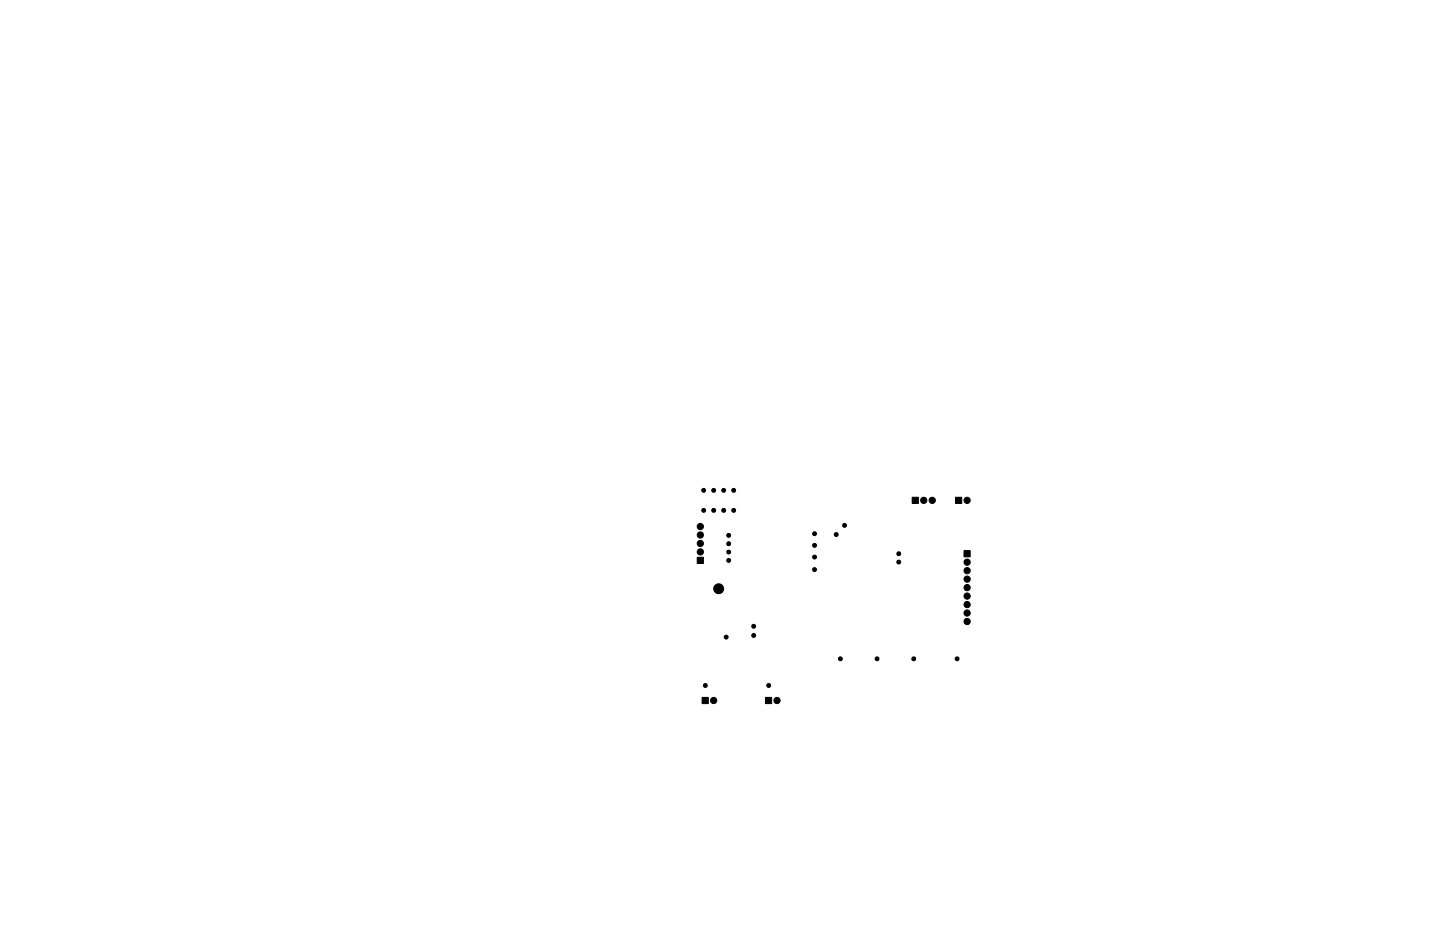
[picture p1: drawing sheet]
<svg xmlns="http://www.w3.org/2000/svg" width="432mm" height="279mm" viewBox="0 0 432 279" stroke-linecap="round" stroke-linejoin="round" font-family="sans-serif">
<g fill="#000" stroke="#000" stroke-width=".3">
<path d="M273.5 149.1h1.9v1.8h-1.9zM286.5 149.1h1.9v1.8h-1.9zM209.1 167.1h1.8v1.8h-1.8zM289.1 165.1h1.8v1.8h-1.8zM210.5 209.1h1.9v1.8h-1.9zM229.5 209.1h1.9v1.8h-1.9z"/>
<circle cx="210" cy="157.8" r=".93"/>
<circle cx="211" cy="147" r=".58"/>
<circle cx="211" cy="153" r=".58"/>
<circle cx="214" cy="147" r=".58"/>
<circle cx="214" cy="153" r=".58"/>
<circle cx="217" cy="147" r=".58"/>
<circle cx="217" cy="153" r=".58"/>
<circle cx="220" cy="147" r=".58"/>
<circle cx="220" cy="153" r=".58"/>
<circle cx="253.2" cy="157.5" r=".58"/>
<circle cx="277" cy="150" r=".93"/>
<circle cx="279.5" cy="150" r=".93"/>
<circle cx="290" cy="150" r=".93"/>
<circle cx="210" cy="160.4" r=".93"/>
<circle cx="210" cy="165.5" r=".93"/>
<circle cx="210" cy="162.9" r=".93"/>
<circle cx="215.5" cy="176.5" r="1.49"/>
<circle cx="218.5" cy="165.5" r=".58"/>
<circle cx="218.5" cy="160.5" r=".58"/>
<circle cx="218.5" cy="168" r=".58"/>
<circle cx="218.5" cy="163" r=".58"/>
<circle cx="244.2" cy="167" r=".58"/>
<circle cx="244.2" cy="170.8" r=".58"/>
<circle cx="244.2" cy="163.5" r=".58"/>
<circle cx="244.2" cy="160" r=".58"/>
<circle cx="250.7" cy="160.3" r=".58"/>
<circle cx="269.5" cy="168.5" r=".58"/>
<circle cx="269.5" cy="166" r=".58"/>
<circle cx="290" cy="168.5" r=".93"/>
<circle cx="290" cy="178.7" r=".93"/>
<circle cx="290" cy="173.6" r=".93"/>
<circle cx="290" cy="171.1" r=".93"/>
<circle cx="290" cy="176.2" r=".93"/>
<circle cx="217.7" cy="191" r=".58"/>
<circle cx="226" cy="187.8" r=".58"/>
<circle cx="226" cy="190.5" r=".58"/>
<circle cx="252" cy="197.5" r=".58"/>
<circle cx="263" cy="197.5" r=".58"/>
<circle cx="274" cy="197.5" r=".58"/>
<circle cx="287" cy="197.5" r=".58"/>
<circle cx="290" cy="183.8" r=".93"/>
<circle cx="290" cy="181.2" r=".93"/>
<circle cx="290" cy="186.3" r=".93"/>
<circle cx="211.5" cy="205.5" r=".58"/>
<circle cx="214" cy="210" r=".93"/>
<circle cx="230.5" cy="205.5" r=".58"/>
<circle cx="233" cy="210" r=".93"/>
</g>
</svg>
